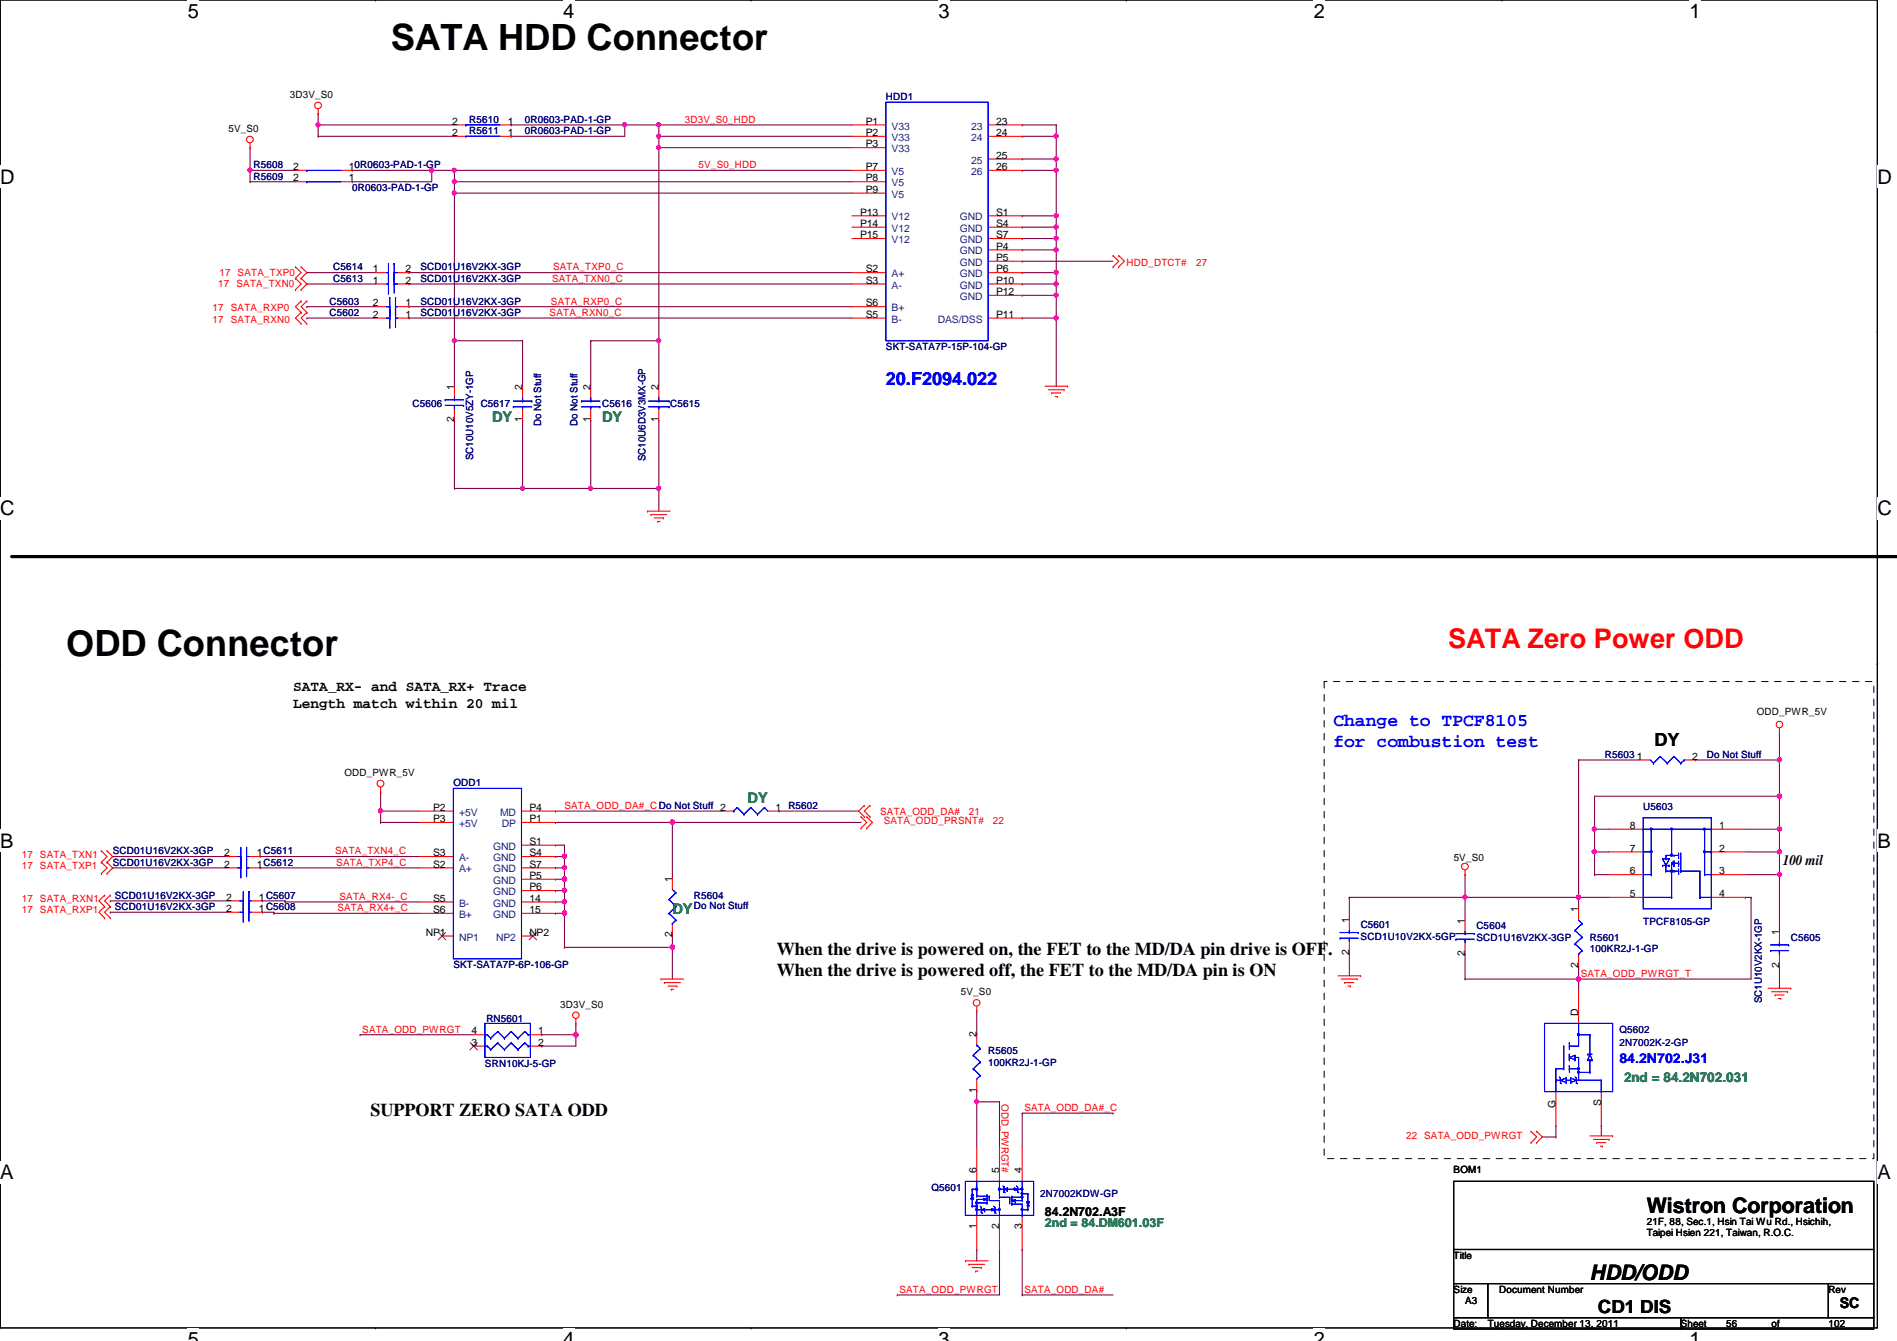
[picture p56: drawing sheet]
<svg xmlns="http://www.w3.org/2000/svg" width="297mm" height="210mm" viewBox="0 0 297 210" stroke-linecap="round" stroke-linejoin="round" font-family="sans-serif">
<defs><g id="words">
<g font-size="5.7">
<text x="61.2" y="7.8">SATA HDD Connector</text>
<text x="10.4" y="102.7">ODD Connector</text>
</g>
<text font-size="4.2" fill="#f00" x="226.7" y="101.4">SATA Zero Power ODD</text>
<g font-size="3.3">
<text x="257.8" y="189.8">Wistron Corporation</text>
<text x="249" y="200.4">HDD/ODD</text>
</g>
<g font-size="3.1">
<text x="29.4" y="2.8">5</text>
<text x="88.2" y="2.8">4</text>
<text x="147" y="2.8">3</text>
<text x="205.7" y="2.8">2</text>
<text x="264.5" y="2.8">1</text>
<text x="0" y="28.7">D</text>
<text x="294" y="28.7">D</text>
<text x="0" y="80.7">C</text>
<text x="294" y="80.7">C</text>
<text x="0" y="132.7">B</text>
<text x="294" y="132.7">B</text>
<text x="0" y="184.6">A</text>
<text x="294" y="184.6">A</text>
<text x="29.4" y="210.7">5</text>
<text x="88.2" y="210.7">4</text>
<text x="147" y="210.7">3</text>
<text x="205.7" y="210.7">2</text>
<text x="264.5" y="210.7">1</text>
</g>
<g font-size="2.8" fill="#00f">
<text x="138.7" y="60.2">20.F2094.022</text>
<text x="208.8" y="113.7">Change to TPCF8105</text>
<text x="208.8" y="116.9">for combustion test</text>
</g>
<g font-size="2.8">
<text x="259.1" y="116.8">DY</text>
<text x="121.7" y="149.4">When the drive is powered on, the FET to the MD/DA pin drive is OFF.</text>
<text x="121.7" y="152.8">When the drive is powered off, the FET to the MD/DA pin is ON</text>
<text x="58" y="174.7">SUPPORT ZERO SATA ODD</text>
<text x="250.2" y="205.5">CD1 DIS</text>
</g>
<g font-size="2.3" fill="#008000">
<text x="77" y="66.1">DY</text>
<text x="94.3" y="66.1">DY</text>
<text x="117" y="125.7">DY</text>
<text x="105.3" y="143.1">DY</text>
</g>
<g font-size="2.3">
<text x="45.9" y="110.7">Length match within 20 mil</text>
<text x="45.9" y="108.2">SATA_RX- and SATA_RX+ Trace</text>
<text x="279.2" y="135.4">100 mil</text>
<text x="288.1" y="204.8">SC</text>
</g>
<text font-size="2.1" fill="#00f" x="253.6" y="166.5">84.2N702.J31</text>
<text font-size="2.1" fill="#008000" x="254.3" y="169.3">2nd = 84.2N702.031</text>
<text font-size="1.9" x="163.6" y="190.3">84.2N702.A3F</text>
<text font-size="1.9" fill="#008000" x="163.6" y="192.1">2nd = 84.DM601.03F</text>
<g font-size="1.6">
<text x="45.4" y="15.3">3D3V_S0</text>
<text x="35.8" y="20.7">5V_S0</text>
<text x="70.8" y="19.5">2</text>
<text x="70.8" y="21.3">2</text>
<text x="79.5" y="19.5">1</text>
<text x="79.5" y="21.3">1</text>
<text x="135.6" y="19.5">P1</text>
<text x="135.6" y="21.3">P2</text>
<text x="135.6" y="23.1">P3</text>
<text x="156" y="19.5">23</text>
<text x="156" y="21.3">24</text>
<text x="45.9" y="28.4">2</text>
<text x="45.9" y="26.6">2</text>
<text x="54.6" y="28.4">1</text>
<text x="54.6" y="26.6">10R0603-PAD-1-GP</text>
<text x="135.6" y="26.6">P7</text>
<text x="135.6" y="28.4">P8</text>
<text x="156" y="24.8">25</text>
<text x="156" y="26.6">26</text>
<text x="134.7" y="33.7">P13</text>
<text x="134.7" y="35.5">P14</text>
<text x="135.6" y="30.2">P9</text>
<text x="156" y="33.7">S1</text>
<text x="156" y="35.5">S4</text>
<text x="134.7" y="37.3">P15</text>
<text x="156" y="37.3">S7</text>
<text x="156" y="39.1">P4</text>
<text x="156" y="40.9">P5</text>
<text x="58.4" y="44.4">1</text>
<text x="58.4" y="42.6">1</text>
<text x="58.4" y="48">2</text>
<text x="63.5" y="44.4">2</text>
<text x="63.5" y="42.6">2</text>
<text x="63.5" y="48">1</text>
<text x="135.6" y="42.6">S2</text>
<text x="135.6" y="44.4">S3</text>
<text x="135.6" y="48">S6</text>
<text x="156" y="42.6">P6</text>
<text x="156" y="44.4">P10</text>
<text x="156" y="46.2">P12</text>
<text x="58.4" y="49.7">2</text>
<text x="63.5" y="49.7">1</text>
<text x="135.6" y="49.7">S5</text>
<text x="156" y="49.7">P11</text>
<text x="71.1" y="61" transform="rotate(-90 71.1 61)">1</text>
<text x="81.8" y="61" transform="rotate(-90 81.8 61)">2</text>
<text x="92.5" y="61" transform="rotate(-90 92.5 61)">2</text>
<text x="103.1" y="61" transform="rotate(-90 103.1 61)">2</text>
<text x="71.1" y="66.1" transform="rotate(-90 71.1 66.1)">2</text>
<text x="81.8" y="66.1" transform="rotate(-90 81.8 66.1)">1</text>
<text x="92.5" y="66.1" transform="rotate(-90 92.5 66.1)">1</text>
<text x="103.1" y="66.1" transform="rotate(-90 103.1 66.1)">1</text>
<text x="275.1" y="111.8">ODD_PWR_5V</text>
<text x="256.3" y="118.9">1</text>
<text x="265" y="118.9">2</text>
<text x="53.9" y="121.5">ODD_PWR_5V</text>
<text x="67.8" y="126.9">P2</text>
<text x="67.8" y="128.7">P3</text>
<text x="82.9" y="128.7">P1</text>
<text x="82.9" y="126.9">P4</text>
<text x="121.5" y="126.9">1 R5602</text>
<text x="255.2" y="129.8">8</text>
<text x="269.2" y="129.8">1</text>
<text x="35.1" y="134">2</text>
<text x="35.1" y="135.8">2</text>
<text x="40.2" y="134">1C5611</text>
<text x="40.2" y="135.8">1C5612</text>
<text x="67.8" y="135.8">S2</text>
<text x="67.8" y="134">S3</text>
<text x="82.9" y="132.2">S1</text>
<text x="82.9" y="134">S4</text>
<text x="82.9" y="135.8">S7</text>
<text x="82.9" y="137.6">P5</text>
<text x="227.6" y="134.8">5V_S0</text>
<text x="255.2" y="136.9">6</text>
<text x="255.2" y="133.3">7</text>
<text x="269.2" y="136.9">3</text>
<text x="269.2" y="133.3">2</text>
<text x="35.4" y="141">2</text>
<text x="35.4" y="142.7">2</text>
<text x="40.6" y="141">1C5607</text>
<text x="40.6" y="142.7">1C5608</text>
<text x="67.8" y="141.1">S5</text>
<text x="67.8" y="142.9">S6</text>
<text x="82.9" y="139.4">P6</text>
<text x="82.9" y="141.1">14</text>
<text x="82.9" y="142.9">15</text>
<text x="105.2" y="138" transform="rotate(-90 105.2 138)">1</text>
<text x="247.1" y="142.8" transform="rotate(-90 247.1 142.8)">1</text>
<text x="255.2" y="140.4">5</text>
<text x="269.2" y="140.4">4</text>
<text x="66.7" y="146.5">NP1</text>
<text x="82.9" y="146.5">NP2</text>
<text x="105.2" y="146.7" transform="rotate(-90 105.2 146.7)">2</text>
<text x="211.2" y="149.5" transform="rotate(-90 211.2 149.5)">2</text>
<text x="211.2" y="144.4" transform="rotate(-90 211.2 144.4)">1</text>
<text x="229.4" y="149.7" transform="rotate(-90 229.4 149.7)">2</text>
<text x="229.4" y="144.6" transform="rotate(-90 229.4 144.6)">1</text>
<text x="278.6" y="146.3" transform="rotate(-90 278.6 146.3)">1</text>
<text x="150.4" y="155.8">5V_S0</text>
<text x="247.1" y="151.5" transform="rotate(-90 247.1 151.5)">2</text>
<text x="278.6" y="151.5" transform="rotate(-90 278.6 151.5)">2</text>
<text x="73.8" y="161.9">4</text>
<text x="84.3" y="161.9">1</text>
<text x="87.7" y="157.7">3D3V_S0</text>
<text x="247.1" y="159" transform="rotate(-90 247.1 159)">D</text>
<text x="73.8" y="163.7">3</text>
<text x="84.3" y="163.7">2</text>
<text x="152.9" y="162.3" transform="rotate(-90 152.9 162.3)">2</text>
<text x="152.9" y="171" transform="rotate(-90 152.9 171)">1</text>
<text x="243.6" y="173.4" transform="rotate(-90 243.6 173.4)">G</text>
<text x="250.7" y="173.2" transform="rotate(-90 250.7 173.2)">S</text>
<text x="152.9" y="183.7" transform="rotate(-90 152.9 183.7)">6</text>
<text x="156.5" y="183.7" transform="rotate(-90 156.5 183.7)">5</text>
<text x="160" y="183.7" transform="rotate(-90 160 183.7)">4</text>
<text x="227.6" y="183.7">BOM1</text>
<text x="257.8" y="191.7">21F, 88, Sec.1, Hsin Tai Wu Rd., Hsichih,</text>
<text x="152.9" y="192.4" transform="rotate(-90 152.9 192.4)">1</text>
<text x="156.5" y="192.4" transform="rotate(-90 156.5 192.4)">2</text>
<text x="160" y="192.4" transform="rotate(-90 160 192.4)">3</text>
<text x="227.6" y="197">Title</text>
<text x="257.8" y="193.5">Taipei Hsien 221, Taiwan, R.O.C.</text>
<text x="227.6" y="202.4">Size</text>
<text x="234.7" y="202.4">Document Number</text>
<text x="286.3" y="202.4">Rev</text>
<text x="227.6" y="207.7">Date:</text>
<text x="229.4" y="204.1">A3</text>
<text x="233" y="207.7">Tuesday, December 13, 2011</text>
<text x="263.2" y="207.7">Sheet</text>
<text x="270.3" y="207.7">56</text>
<text x="277.4" y="207.7">of</text>
<text x="286.3" y="207.7">102</text>
</g>
<g font-size="1.6" fill="#000080">
<text x="138.7" y="15.7">HDD1</text>
<text x="73.5" y="19.2">R5610</text>
<text x="73.5" y="21">R5611</text>
<text x="82.2" y="19.2">0R0603-PAD-1-GP</text>
<text x="82.2" y="21">0R0603-PAD-1-GP</text>
<text x="39.7" y="28.1">R5609</text>
<text x="39.7" y="26.3">R5608</text>
<text x="55.2" y="29.9">0R0603-PAD-1-GP</text>
<text x="51.6" y="47.7">C5603</text>
<text x="52.2" y="44.1">C5613</text>
<text x="52.2" y="42.3">C5614</text>
<text x="65.8" y="44.1">SCD01U16V2KX-3GP</text>
<text x="65.8" y="42.3">SCD01U16V2KX-3GP</text>
<text x="65.8" y="47.7">SCD01U16V2KX-3GP</text>
<text x="51.6" y="49.4">C5602</text>
<text x="65.8" y="49.4">SCD01U16V2KX-3GP</text>
<text x="138.7" y="54.8">SKT-SATA7P-15P-104-GP</text>
<text x="64.6" y="63.7">C5606</text>
<text x="75.3" y="63.7">C5617</text>
<text x="94.3" y="63.7">C5616</text>
<text x="104.9" y="63.7">C5615</text>
<text x="84.7" y="66.7" transform="rotate(-90 84.7 66.7)">Do Not Stuff</text>
<text x="90.4" y="66.7" transform="rotate(-90 90.4 66.7)">Do Not Stuff</text>
<text x="74.1" y="72" transform="rotate(-90 74.1 72)">SC10U10V5ZY-1GP</text>
<text x="101.1" y="72.2" transform="rotate(-90 101.1 72.2)">SC10U6D3V3MX-GP</text>
<text x="251.3" y="118.6">R5603</text>
<text x="267.3" y="118.6">Do Not Stuff</text>
<text x="71" y="123.1">ODD1</text>
<text x="257.3" y="126.8">U5603</text>
<text x="17.6" y="133.7">SCD01U16V2KX-3GP</text>
<text x="17.6" y="135.5">SCD01U16V2KX-3GP</text>
<text x="18" y="140.7">SCD01U16V2KX-3GP</text>
<text x="18" y="142.5">SCD01U16V2KX-3GP</text>
<text x="108.7" y="142.2">Do Not Stuff</text>
<text x="108.7" y="140.7">R5604</text>
<text x="213.1" y="147.1">SCD1U10V2KX-5GP</text>
<text x="213.1" y="145.3">C5601</text>
<text x="231.2" y="147.2">SCD1U16V2KX-3GP</text>
<text x="231.2" y="145.5">C5604</text>
<text x="249" y="149">100KR2J-1-GP</text>
<text x="249" y="147.2">R5601</text>
<text x="257.3" y="144.7">TPCF8105-GP</text>
<text x="280.4" y="147.2">C5605</text>
<text x="71" y="151.5">SKT-SATA7P-6P-106-GP</text>
<text x="76.2" y="160">RN5601</text>
<text x="253.6" y="161.6">Q5602</text>
<text x="275.9" y="157" transform="rotate(-90 275.9 157)">SC1U10V2KX-1GP</text>
<text x="75.9" y="167">SRN10KJ-5-GP</text>
<text x="154.7" y="166.8">100KR2J-1-GP</text>
<text x="154.7" y="165">R5605</text>
<text x="253.6" y="163.8">2N7002K-2-GP</text>
<text x="145.8" y="186.4">Q5601</text>
<text x="162.9" y="187.4">2N7002KDW-GP</text>
</g>
<g font-size="1.6" fill="#f00">
<text x="107.2" y="19.2">3D3V_S0_HDD</text>
<text x="109.4" y="26.3">5V_S0_HDD</text>
<text x="176.4" y="41.6">HDD_DTCT#</text>
<text x="187.3" y="41.6">27</text>
<text x="34.2" y="45">17</text>
<text x="34.4" y="43.2">17 SATA_TXP0</text>
<text x="37" y="45">SATA_TXN0</text>
<text x="86.3" y="47.7">SATA_RXP0_C</text>
<text x="86.4" y="44.1">SATA_TXN0_C</text>
<text x="86.6" y="42.3">SATA_TXP0_C</text>
<text x="33.3" y="48.7">17</text>
<text x="33.3" y="50.5">17</text>
<text x="36.1" y="48.7">SATA_RXP0</text>
<text x="36.1" y="50.5">SATA_RXN0</text>
<text x="86.1" y="49.4">SATA_RXN0_C</text>
<text x="88.4" y="126.6">SATA_ODD_DA#_CDo Not Stuff 2</text>
<text x="137.8" y="127.5">SATA_ODD_DA#</text>
<text x="138.4" y="128.9">SATA_ODD_PRSNT#</text>
<text x="151.7" y="127.5">21</text>
<text x="155.4" y="128.9">22</text>
<text x="3.4" y="136">17 SATA_TXP1</text>
<text x="3.4" y="134.2">17 SATA_TXN1</text>
<text x="52.5" y="133.7">SATA_TXN4_C</text>
<text x="52.7" y="135.5">SATA_TXP4_C</text>
<text x="3.4" y="141.2">17 SATA_RXN1</text>
<text x="3.4" y="143">17 SATA_RXP1</text>
<text x="52.8" y="142.6">SATA_RX4+_C</text>
<text x="53.2" y="140.8">SATA_RX4-_C</text>
<text x="247.5" y="152.9">SATA_ODD_PWRGT_T</text>
<text x="56.7" y="161.6">SATA_ODD_PWRGT</text>
<text x="156.8" y="172.8" transform="rotate(90 156.8 172.8)">ODD_PWRGT#</text>
<text x="160.4" y="173.9">SATA_ODD_DA#_C</text>
<text x="220.2" y="178.4">22</text>
<text x="223" y="178.4">SATA_ODD_PWRGT</text>
<text x="140.8" y="202.4">SATA_ODD_PWRGT</text>
<text x="160.4" y="202.4">SATA_ODD_DA#</text>
</g>
<g font-size="1.6" fill="#004080">
<text x="139.6" y="20.3">V33</text>
<text x="139.6" y="22.1">V33</text>
<text x="139.6" y="23.8">V33</text>
<text x="152.1" y="20.3">23</text>
<text x="152.1" y="22.1">24</text>
<text x="139.6" y="27.4">V5</text>
<text x="139.6" y="29.2">V5</text>
<text x="152.1" y="25.6">25</text>
<text x="152.1" y="27.4">26</text>
<text x="139.6" y="30.9">V5</text>
<text x="139.6" y="34.5">V12</text>
<text x="150.3" y="34.5">GND</text>
<text x="139.6" y="36.3">V12</text>
<text x="139.6" y="38.1">V12</text>
<text x="150.3" y="36.3">GND</text>
<text x="150.3" y="38.1">GND</text>
<text x="150.3" y="39.8">GND</text>
<text x="150.3" y="41.6">GND</text>
<text x="139.6" y="43.4">A+</text>
<text x="139.6" y="45.2">A-</text>
<text x="150.3" y="43.4">GND</text>
<text x="150.3" y="45.2">GND</text>
<text x="150.3" y="46.9">GND</text>
<text x="139.6" y="48.7">B+</text>
<text x="139.6" y="50.5">B-</text>
<text x="146.9" y="50.5">DAS/DSS</text>
<text x="71.9" y="127.7">+5V</text>
<text x="71.9" y="129.5">+5V</text>
<text x="78.3" y="127.7">MD</text>
<text x="78.6" y="129.5">DP</text>
<text x="71.9" y="136.6">A+</text>
<text x="71.9" y="134.8">A-</text>
<text x="77.2" y="133">GND</text>
<text x="77.2" y="134.8">GND</text>
<text x="77.2" y="136.6">GND</text>
<text x="71.9" y="141.9">B-</text>
<text x="71.9" y="143.7">B+</text>
<text x="77.2" y="138.3">GND</text>
<text x="77.2" y="140.1">GND</text>
<text x="77.2" y="141.9">GND</text>
<text x="77.2" y="143.7">GND</text>
<text x="71.9" y="147.2">NP1</text>
<text x="77.7" y="147.2">NP2</text>
</g>
</g></defs>
<path d="M0 0h294v207.9h-294z" fill="none" stroke="#000" stroke-width=".17"/>
<g fill="#fff">
<path d="M29.4 0h1.8v3.5h-1.8z"/>
<path d="M29.4 207.9h1.8v2h-1.8z"/>
</g>
<path d="M58.8 0h.1M58.8 207.9h.1" fill="none" stroke="#000" stroke-width=".17"/>
<g fill="#fff">
<path d="M88.2 0h1.7v3.5h-1.7z"/>
<path d="M88.2 207.9h1.7v2h-1.7z"/>
</g>
<path d="M117.6 0h.1M117.6 207.9h.1" fill="none" stroke="#000" stroke-width=".17"/>
<g fill="#fff">
<path d="M147 0h1.7v3.5h-1.7z"/>
<path d="M147 207.9h1.7v2h-1.7z"/>
</g>
<path d="M176.4 0h.1M176.4 207.9h.1" fill="none" stroke="#000" stroke-width=".17"/>
<g fill="#fff">
<path d="M205.7 0h1.8v3.5h-1.8z"/>
<path d="M205.7 207.9h1.8v2h-1.8z"/>
</g>
<path d="M235.2 0h.1M235.2 207.9h.1" fill="none" stroke="#000" stroke-width=".17"/>
<g fill="#fff">
<path d="M264.5 0h1.8v3.5h-1.8z"/>
<path d="M264.5 207.9h1.8v2h-1.8z"/>
<path d="M0 26h2.3v3.4h-2.3z"/>
<path d="M294 26h2.2v3.4h-2.2z"/>
<path d="M0 77.9h2.3v3.5h-2.3z"/>
<path d="M294 77.9h2.2v3.5h-2.2z"/>
</g>
<path d="M0 51.9h.1M294 51.9h.1" fill="none" stroke="#000" stroke-width=".17"/>
<g fill="#fff">
<path d="M0 129.9h2.1v3.4h-2.1z"/>
<path d="M294 129.9h2v3.4h-2z"/>
</g>
<path d="M0 103.9h.1M294 103.9h.1" fill="none" stroke="#000" stroke-width=".17"/>
<path d="M0 103.9h.1M294 103.9h.1" fill="none" stroke="#000" stroke-width=".16"/>
<g fill="#fff">
<path d="M0 181.8h2.1v3.5h-2.1z"/>
<path d="M294 181.8h2v3.5h-2z"/>
</g>
<path d="M0 155.9h.1M294 155.9h.1" fill="none" stroke="#000" stroke-width=".17"/>
<path d="M84.8 162h5.4M84.8 162h.1" fill="none" stroke="#800040" stroke-width=".17"/>
<circle cx="90.2" cy="162" r=".34" fill="#f0f"/>
<circle cx="90.2" cy="162" r=".34" fill="none" stroke="#f0f" stroke-width=".17"/>
<g fill="none" stroke="#800040" stroke-width=".17">
<path d="M56.4 162h.1M56.4 162h17.8M84.8 163.7h.1M90.2 160.2h.1M90.2 162h.1M90.2 160.2v3.5h-5.4M152.9 172.5h.1M152.9 172.5v7.1M160.1 174.2h.1M160.1 174.2v5.4M160.1 174.2h14.2M174.3 174.2h.1"/>
<path d="M152.9 195.6h.1M152.9 195.6v1.8M156.5 195.6h.1M156.5 195.6v7.1h-16M160.1 195.6h.1M160.1 195.6v7.1M140.5 202.7h.1M160.1 202.7h14.2M160.1 202.7h.1"/>
</g>
<circle cx="152.9" cy="172.4" r=".32" fill="#f0f"/>
<circle cx="152.9" cy="172.4" r=".32" fill="none" stroke="#f0f" stroke-width=".17"/>
<g fill="none" stroke="#800040" stroke-width=".17">
<path d="M229.4 136.9h.1M229.4 136.9v7.1M211.3 140.5h18.1M211.3 140.5h.1M229.4 153.2h17.8M229.4 149.4h.1M229.4 153.2h.1M229.4 140.5h.1M229.4 149.4v3.8M278.6 151.1h.1M278.6 151.1v3.6M152.9 172.5h3.6"/>
<path d="M152.9 172.5h.1M152.9 170.7h.1M152.9 170.7v1.8M156.5 172.5h.1M156.5 172.5v7.1M243.6 176.2h.1M243.6 176.2v1.8"/>
</g>
<circle cx="229.4" cy="140.4" r=".32" fill="#f0f"/>
<circle cx="229.4" cy="140.4" r=".32" fill="none" stroke="#f0f" stroke-width=".17"/>
<path d="M229.4 140.5h17.8M229.4 140.5h.1" fill="none" stroke="#800040" stroke-width=".17"/>
<circle cx="247.2" cy="140.4" r=".32" fill="#f0f"/>
<circle cx="247.2" cy="140.4" r=".32" fill="none" stroke="#f0f" stroke-width=".17"/>
<path d="M247.2 119h.1M247.2 119h9.4M247.2 153.2h27M247.2 140.5h.1M247.2 153.2h.1M247.2 140.5v1.7" fill="none" stroke="#800040" stroke-width=".17"/>
<circle cx="247.1" cy="153.2" r=".33" fill="#f0f"/>
<circle cx="247.1" cy="153.2" r=".33" fill="none" stroke="#f0f" stroke-width=".17"/>
<path d="M247.2 140.5h4.8M247.2 151.1h.1M247.2 140.5h.1M247.2 151.1v2.1M274.2 140.5h.1M274.2 140.5v12.7M250.7 176.2h.1M250.7 176.2v1.6" fill="none" stroke="#800040" stroke-width=".17"/>
<circle cx="247.2" cy="140.4" r=".32" fill="#f0f"/>
<circle cx="247.2" cy="140.4" r=".32" fill="none" stroke="#f0f" stroke-width=".17"/>
<g fill="none" stroke="#800040" stroke-width=".17">
<path d="M278.6 114.7h.1M278.6 114.7v4.3M17.6 135.8h.1M17.6 134.1h.1M17.6 135.8h17.8M17.6 134.1h17.8M40.8 135.8h.1M40.8 134.1h.1M40.8 135.8h24.9M40.8 134.1h24.9M59.6 127h6.1M59.6 127h.1"/>
<path d="M278.6 136.9h.1M278.6 136.9v8.9M17.3 141h.1M17.3 142.8h.1M17.3 141h18.5M17.3 142.8h18.5M41.1 142.8h1.8M41.1 142.8h.1M41.1 141h.1M41.1 141h3.6M42.9 142.8h.1M42.9 143h.1"/>
<path d="M42.9 142.8v.2M42.9 143h22.8M44.7 141.2h21M44.7 141h.1M44.7 141.2h.1M44.7 141v.2M152.9 158.2v3.6M211.3 140.5h.1M211.3 149.2h.1M211.3 140.5v3.3M211.3 149.2v3.5M247.2 153.2h.1"/>
<path d="M247.2 153.2v1.7M152.9 161.8h.1"/>
</g>
<circle cx="59.6" cy="126.9" r=".33" fill="#f0f"/>
<circle cx="59.6" cy="126.9" r=".33" fill="none" stroke="#f0f" stroke-width=".17"/>
<g fill="none" stroke="#800040" stroke-width=".17">
<path d="M59.6 128.7h6.1M59.6 128.7h.1M59.6 127h.1M59.6 123.9h.1M59.6 123.9v4.8M87 127h26.1M87 127h.1M105.3 128.7h.1M105.3 128.7v8.8M122 127h12.4M122 127h.1M105.3 148.3h.1"/>
<path d="M105.3 148.3v4.9"/>
</g>
<circle cx="105.3" cy="128.7" r=".34" fill="#f0f"/>
<circle cx="105.3" cy="128.7" r=".34" fill="none" stroke="#f0f" stroke-width=".17"/>
<path d="M87 128.7h.1M87 128.7h47.8M105.3 128.7h.1M88.4 143h.1M88.4 143v5.3" fill="none" stroke="#800040" stroke-width=".17"/>
<circle cx="88.4" cy="142.9" r=".34" fill="#f0f"/>
<circle cx="88.4" cy="142.9" r=".34" fill="none" stroke="#f0f" stroke-width=".17"/>
<path d="M88.4 132.3h.1M88.4 132.3v1.8M88.4 141.2h.1M88.4 141.2v1.8" fill="none" stroke="#800040" stroke-width=".17"/>
<circle cx="88.4" cy="141.1" r=".34" fill="#f0f"/>
<circle cx="88.4" cy="141.1" r=".34" fill="none" stroke="#f0f" stroke-width=".17"/>
<path d="M88.4 135.8h.1M88.4 135.8v1.8" fill="none" stroke="#800040" stroke-width=".17"/>
<circle cx="88.4" cy="135.8" r=".34" fill="#f0f"/>
<circle cx="88.4" cy="135.8" r=".34" fill="none" stroke="#f0f" stroke-width=".17"/>
<path d="M88.4 137.6h.1M88.4 137.6v1.8" fill="none" stroke="#800040" stroke-width=".17"/>
<circle cx="88.4" cy="137.6" r=".34" fill="#f0f"/>
<circle cx="88.4" cy="137.6" r=".34" fill="none" stroke="#f0f" stroke-width=".17"/>
<path d="M88.4 139.4h.1M88.4 139.4v1.8" fill="none" stroke="#800040" stroke-width=".17"/>
<circle cx="88.4" cy="139.4" r=".34" fill="#f0f"/>
<circle cx="88.4" cy="139.4" r=".34" fill="none" stroke="#f0f" stroke-width=".17"/>
<path d="M88.4 134.1h.1M88.4 134.1v1.7" fill="none" stroke="#800040" stroke-width=".17"/>
<circle cx="88.4" cy="134" r=".34" fill="#f0f"/>
<circle cx="88.4" cy="134" r=".34" fill="none" stroke="#f0f" stroke-width=".17"/>
<g fill="none" stroke="#800040" stroke-width=".17">
<path d="M87 132.3h.1M87 134.1h.1M87 135.8h.1M87 137.6h.1M87 139.4h.1M87 132.3h1.4M87 134.1h1.4M87 135.8h1.4M87 137.6h1.4M87 139.4h1.4M87 143h.1M87 141.2h.1"/>
<path d="M87 143h1.4M87 141.2h1.4M88.4 148.3h.1M88.4 148.3h16.9"/>
</g>
<circle cx="105.3" cy="148.2" r=".34" fill="#f0f"/>
<circle cx="105.3" cy="148.2" r=".34" fill="none" stroke="#f0f" stroke-width=".17"/>
<path d="M160.1 24.9h5.3M160.1 24.9h.1M165.4 24.9h.1M165.4 24.9v1.8M105.3 146.3h.1M105.3 146.3v2" fill="none" stroke="#800040" stroke-width=".17"/>
<circle cx="165.4" cy="24.9" r=".32" fill="#f0f"/>
<circle cx="165.4" cy="24.9" r=".32" fill="none" stroke="#f0f" stroke-width=".17"/>
<path d="M71.2 30.2h.1M71.2 30.2v23.1" fill="none" stroke="#800040" stroke-width=".17"/>
<circle cx="71.1" cy="53.3" r=".32" fill="#f0f"/>
<circle cx="71.1" cy="53.3" r=".32" fill="none" stroke="#f0f" stroke-width=".17"/>
<circle cx="71.1" cy="30.2" r=".32" fill="#f0f"/>
<circle cx="71.1" cy="30.2" r=".32" fill="none" stroke="#f0f" stroke-width=".17"/>
<path d="M92.5 53.3h10.7M92.5 53.3h.1M92.5 53.3v7.2M103.2 53.3h.1M103.2 53.3v7.2M92.5 65.8h.1M92.5 76.5h.1M92.5 65.8v10.7M103.2 65.8h.1M103.2 65.8v10.7h-10.7" fill="none" stroke="#800040" stroke-width=".17"/>
<circle cx="103.1" cy="76.4" r=".32" fill="#f0f"/>
<circle cx="103.1" cy="76.4" r=".32" fill="none" stroke="#f0f" stroke-width=".17"/>
<path d="M103.2 19.6h30.2M103.2 19.6h.1" fill="none" stroke="#800040" stroke-width=".17"/>
<circle cx="103.1" cy="19.5" r=".32" fill="#f0f"/>
<circle cx="103.1" cy="19.5" r=".32" fill="none" stroke="#f0f" stroke-width=".17"/>
<path d="M49.8 19.6h21.4M49.8 19.6h.1" fill="none" stroke="#800040" stroke-width=".17"/>
<circle cx="49.8" cy="19.5" r=".32" fill="#f0f"/>
<circle cx="49.8" cy="19.5" r=".32" fill="none" stroke="#f0f" stroke-width=".17"/>
<g fill="none" stroke="#800040" stroke-width=".17">
<path d="M49.8 19.6h.1M49.8 19.6v1.7M97.8 19.6h.1M97.8 19.6v1.7h-17.8M103.2 19.6h.1M103.2 19.6v3.5M80 21.3h.1M103.2 21.3h30.2M103.2 23.1h30.2M103.2 21.3h.1M103.2 23.1h.1M160.1 40.9h14.2"/>
<path d="M160.1 40.9h.1"/>
</g>
<circle cx="103.1" cy="21.3" r=".32" fill="#f0f"/>
<circle cx="103.1" cy="21.3" r=".32" fill="none" stroke="#f0f" stroke-width=".17"/>
<path d="M49.8 21.3h21.4M49.8 21.3h.1M160.1 44.4h.1M165.4 42.7h.1M165.4 42.7v1.7h-5.3" fill="none" stroke="#800040" stroke-width=".17"/>
<circle cx="165.4" cy="42.6" r=".32" fill="#f0f"/>
<circle cx="165.4" cy="42.6" r=".32" fill="none" stroke="#f0f" stroke-width=".17"/>
<path d="M160.1 33.8h5.3M160.1 33.8h.1" fill="none" stroke="#800040" stroke-width=".17"/>
<circle cx="165.4" cy="33.8" r=".32" fill="#f0f"/>
<circle cx="165.4" cy="33.8" r=".32" fill="none" stroke="#f0f" stroke-width=".17"/>
<g fill="none" stroke="#800040" stroke-width=".17">
<path d="M39.2 26.7h.1M39.2 23.1h.1M39.2 23.1v3.6M39.2 26.7h7.1M55.2 26.7h12.4M55.2 28.4h.1M55.2 26.7h.1M67.6 26.7h.1M67.6 26.7v1.7h-12.4M71.2 26.7h62.2M71.2 30.2h62.2M71.2 30.2h.1"/>
<path d="M71.2 28.4h.1M71.2 26.7h.1M71.2 28.4v1.8M71.2 53.3h10.6M71.2 53.3h.1"/>
</g>
<circle cx="71.1" cy="26.6" r=".32" fill="#f0f"/>
<circle cx="71.1" cy="26.6" r=".32" fill="none" stroke="#f0f" stroke-width=".17"/>
<path d="M39.2 26.7h.1M39.2 26.7v1.7" fill="none" stroke="#800040" stroke-width=".17"/>
<circle cx="39.1" cy="26.6" r=".32" fill="#f0f"/>
<circle cx="39.1" cy="26.6" r=".32" fill="none" stroke="#f0f" stroke-width=".17"/>
<path d="M39.2 28.4h.1M39.2 28.4h7.1M71.2 28.4h62.2M71.2 28.4h.1M71.2 65.8h.1M71.2 65.8v10.7" fill="none" stroke="#800040" stroke-width=".17"/>
<circle cx="71.1" cy="28.4" r=".32" fill="#f0f"/>
<circle cx="71.1" cy="28.4" r=".32" fill="none" stroke="#f0f" stroke-width=".17"/>
<g fill="none" stroke="#800040" stroke-width=".17">
<path d="M160.1 35.6h.1M165.4 33.8h.1M165.4 39.1h.1M165.4 33.8v1.8h-5.3M165.4 39.1v3.6h-5.3M71.2 53.3h.1M71.2 53.3v7.2M81.8 53.3h.1M81.8 53.3v7.2M160.1 42.7h.1M81.8 65.8h.1M81.8 65.8v10.7"/>
<path d="M103.2 76.5h.1M103.2 76.5v3.5"/>
</g>
<circle cx="165.4" cy="39.1" r=".32" fill="#f0f"/>
<circle cx="165.4" cy="39.1" r=".32" fill="none" stroke="#f0f" stroke-width=".17"/>
<g fill="none" stroke="#800040" stroke-width=".17">
<path d="M160.1 26.7h5.3M160.1 26.7h.1M48 42.7h.1M48 44.4h.1M48 42.7h10.7M48 44.4h10.7M64 42.7h69.4M64 44.4h69.4M64 44.4h.1M64 42.7h.1M165.4 49.8h.1M165.4 49.8v10.7"/>
<path d="M71.2 76.5h10.6M71.2 76.5h.1"/>
</g>
<circle cx="165.4" cy="49.8" r=".32" fill="#f0f"/>
<circle cx="165.4" cy="49.8" r=".32" fill="none" stroke="#f0f" stroke-width=".17"/>
<path d="M160.1 19.6h5.3M160.1 19.6h.1M165.4 19.6h.1M165.4 19.6v1.7M160.1 37.3h.1M165.4 35.6h.1M165.4 35.6v1.7h-5.3" fill="none" stroke="#800040" stroke-width=".17"/>
<circle cx="165.4" cy="35.5" r=".32" fill="#f0f"/>
<circle cx="165.4" cy="35.5" r=".32" fill="none" stroke="#f0f" stroke-width=".17"/>
<path d="M160.1 49.8h.1M165.4 46.2h.1M165.4 46.2v3.6h-5.3" fill="none" stroke="#800040" stroke-width=".17"/>
<circle cx="165.4" cy="46.2" r=".32" fill="#f0f"/>
<circle cx="165.4" cy="46.2" r=".32" fill="none" stroke="#f0f" stroke-width=".17"/>
<path d="M49.8 17.8h.1M49.8 17.8v1.8M80 19.6h23.2M80 19.6h.1M97.8 19.6h.1M160.1 21.3h5.3M160.1 21.3h.1M48 48h.1M48 48h10.7M64 48h69.4M64 48h.1" fill="none" stroke="#800040" stroke-width=".17"/>
<circle cx="97.8" cy="19.5" r=".32" fill="#f0f"/>
<circle cx="97.8" cy="19.5" r=".32" fill="none" stroke="#f0f" stroke-width=".17"/>
<path d="M103.2 23.1h.1M103.2 23.1v30.2" fill="none" stroke="#800040" stroke-width=".17"/>
<circle cx="103.1" cy="53.3" r=".32" fill="#f0f"/>
<circle cx="103.1" cy="53.3" r=".32" fill="none" stroke="#f0f" stroke-width=".17"/>
<circle cx="103.1" cy="23.1" r=".32" fill="#f0f"/>
<circle cx="103.1" cy="23.1" r=".32" fill="none" stroke="#f0f" stroke-width=".17"/>
<path d="M160.1 39.1h.1M165.4 37.3h.1M165.4 37.3v1.8h-5.3M48 49.8h.1M48 49.8h10.7M64 49.8h69.4M64 49.8h.1" fill="none" stroke="#800040" stroke-width=".17"/>
<circle cx="165.4" cy="37.3" r=".32" fill="#f0f"/>
<circle cx="165.4" cy="37.3" r=".32" fill="none" stroke="#f0f" stroke-width=".17"/>
<path d="M160.1 46.2h.1M165.4 44.4h.1M165.4 44.4v1.8h-5.3" fill="none" stroke="#800040" stroke-width=".17"/>
<circle cx="165.4" cy="44.4" r=".32" fill="#f0f"/>
<circle cx="165.4" cy="44.4" r=".32" fill="none" stroke="#f0f" stroke-width=".17"/>
<path d="M81.8 76.5h.1M81.8 76.5h10.7" fill="none" stroke="#800040" stroke-width=".17"/>
<circle cx="92.5" cy="76.4" r=".32" fill="#f0f"/>
<circle cx="92.5" cy="76.4" r=".32" fill="none" stroke="#f0f" stroke-width=".17"/>
<circle cx="81.8" cy="76.4" r=".32" fill="#f0f"/>
<circle cx="81.8" cy="76.4" r=".32" fill="none" stroke="#f0f" stroke-width=".17"/>
<path d="M165.4 26.7h.1M165.4 26.7v7.1" fill="none" stroke="#800040" stroke-width=".17"/>
<circle cx="165.4" cy="26.6" r=".32" fill="#f0f"/>
<circle cx="165.4" cy="26.6" r=".32" fill="none" stroke="#f0f" stroke-width=".17"/>
<path d="M71.2 26.7h.1M71.2 26.7v1.7M165.4 21.3h.1M165.4 21.3v3.6" fill="none" stroke="#800040" stroke-width=".17"/>
<circle cx="165.4" cy="21.3" r=".32" fill="#f0f"/>
<circle cx="165.4" cy="21.3" r=".32" fill="none" stroke="#f0f" stroke-width=".17"/>
<path d="M67.6 26.7h.1M67.6 26.7h3.6" fill="none" stroke="#800040" stroke-width=".17"/>
<circle cx="67.6" cy="26.6" r=".32" fill="#f0f"/>
<circle cx="67.6" cy="26.6" r=".32" fill="none" stroke="#f0f" stroke-width=".17"/>
<g fill="none" stroke="#800040" stroke-width=".17">
<path d="M247.2 119h.1M247.2 119v21.5M265.5 119h.1M265.5 119h13.1M278.6 119h.1M278.6 119v5.6M249.7 136.9h2.3M249.7 136.9h.1M249.7 133.3h.1M249.7 133.3v3.6M249.7 124.6h28.9M278.6 124.6h.1"/>
<path d="M273.3 140.5h.9M273.3 140.5h.1"/>
</g>
<circle cx="278.6" cy="118.9" r=".34" fill="#f0f"/>
<circle cx="278.6" cy="118.9" r=".34" fill="none" stroke="#f0f" stroke-width=".17"/>
<path d="M273.3 129.8h5.3M273.3 133.3h5.3M278.6 129.8h.1M278.6 133.3h.1M278.6 129.8v3.5" fill="none" stroke="#800040" stroke-width=".17"/>
<circle cx="278.6" cy="129.8" r=".33" fill="#f0f"/>
<circle cx="278.6" cy="129.8" r=".33" fill="none" stroke="#f0f" stroke-width=".17"/>
<path d="M273.3 136.9h5.3M278.6 136.9h.1" fill="none" stroke="#800040" stroke-width=".17"/>
<circle cx="278.6" cy="136.9" r=".33" fill="#f0f"/>
<circle cx="278.6" cy="136.9" r=".33" fill="none" stroke="#f0f" stroke-width=".17"/>
<path d="M278.6 133.3h.1M278.6 133.3v3.6" fill="none" stroke="#800040" stroke-width=".17"/>
<circle cx="278.6" cy="133.3" r=".33" fill="#f0f"/>
<circle cx="278.6" cy="133.3" r=".33" fill="none" stroke="#f0f" stroke-width=".17"/>
<path d="M249.7 129.8h2.3M249.7 133.3h2.3M249.7 129.8h.1M249.7 124.6h.1M249.7 133.3h.1M249.7 124.6v5.2" fill="none" stroke="#800040" stroke-width=".17"/>
<circle cx="249.6" cy="133.3" r=".33" fill="#f0f"/>
<circle cx="249.6" cy="133.3" r=".33" fill="none" stroke="#f0f" stroke-width=".17"/>
<path d="M249.7 129.8h.1M249.7 129.8v3.5" fill="none" stroke="#800040" stroke-width=".17"/>
<circle cx="249.6" cy="129.8" r=".33" fill="#f0f"/>
<circle cx="249.6" cy="129.8" r=".33" fill="none" stroke="#f0f" stroke-width=".17"/>
<path d="M278.6 124.6h.1M278.6 124.6v5.2" fill="none" stroke="#800040" stroke-width=".17"/>
<circle cx="278.6" cy="124.6" r=".34" fill="#f0f"/>
<circle cx="278.6" cy="124.6" r=".34" fill="none" stroke="#f0f" stroke-width=".17"/>
<path d="M241.5 178h2.1M243.6 178h.1" fill="none" stroke="#800040" stroke-width=".17"/>
<g fill="none" stroke="#f00" stroke-width=".17">
<path d="M49.8 17.8h.1M49.8 17.1v.7M39.2 23.1h.1M39.2 22.4v.7M46.3 28.4h1.7M46.3 26.7h1.7M53.4 28.4h1.8M53.4 26.7h1.8M46.3 41.8l.9 .9-.9 .9M46.3 43.6l.9 .8-.9 .9M46.3 43.6h.1M46.3 41.8h.1"/>
<path d="M46.3 45.3h.1M47.2 41.8h.1M47.2 43.6h.1M47.2 45.3h.1M47.2 47.1h.1M47.2 48.9h.1M47.2 50.7h.1M47.2 41.8l.8 .9-.8 .9M47.2 43.6l.8 .8-.8 .9M47.2 47.1l-.9 .9 .9 .9M47.2 48.9l-.9 .9 .9 .9M48 47.1l-.8 .9 .8 .9"/>
<path d="M48 48.9l-.8 .9 .8 .9M48 47.1h.1M48 48.9h.1M48 50.7h.1M58.7 44.4h1.8M58.7 42.7h1.8M58.7 49.8h1.8M62.3 44.4h1.7M62.3 42.7h1.7M62.3 49.8h1.7M174.3 40h.1M174.3 41.8h.1"/>
<path d="M174.3 40l.9 .9-.9 .9M175.2 40l.9 .9-.9 .9M175.2 40h.1M175.2 41.8h.1M163.6 60.5h3.6M164.2 61h2.4M164.7 61.5h.1M164.7 61.5h1.4M165.2 62.1h.4M165.6 62.1h.1M166.6 61h.1M167.2 60.5h.1"/>
<path d="M101.4 80h.1M101.4 80h3.5M101.9 80.6h2.5M101.9 80.6h.1M102.4 81.1h1.5M103 81.6h.3M103 81.6h.1M103.9 81.1h.1M278.6 114.7h.1M278.6 114v.7M15.9 136.7h.1M15.9 135h.1"/>
<path d="M15.9 133.2h.1M15.9 135l.9 .8-.9 .9M15.9 133.2l.9 .9-.9 .9M16.8 135h.1M16.8 136.7h.1M16.8 133.2h.1M16.8 135l.8 .8-.8 .9M16.8 133.2l.8 .9-.8 .9M59.6 123.9h.1M59.6 123.2v.7M105.3 137.5v1.7M134.8 129.6h.1"/>
<path d="M134.8 127.8h.1M134.8 127.8l.9 .9-.9 .9M135.3 126.1h.1M135.3 127.8h.1M135.3 126.1l-.9 .9 .9 .8M135.7 127.8l.9 .9-.9 .9M135.7 129.6h.1M135.7 127.8h.1M136.2 126.1l-.9 .9 .9 .8M136.2 127.8h.1M136.2 126.1h.1M229.4 136.9h.1"/>
<path d="M229.4 136.2v.7M16.4 140.1l-.9 .9 .9 .9M16.4 141.9l-.9 .9 .9 .9M16.4 141.9h.1M16.4 140.1h.1M16.4 143.7h.1M17.3 140.1l-.9 .9 .9 .9M17.3 141.9l-.9 .9 .9 .9M17.3 141.9h.1M17.3 140.1h.1M17.3 143.7h.1M90.2 159.5v.7"/>
<path d="M103.5 153.2h.1M103.5 153.2h3.6M104.1 153.8h.1M104.1 153.8h2.4M104.6 154.3h1.4M105.1 154.9h.1M105.1 154.9h.4M105.3 144.6v1.7M106 154.3h.1M152.9 158.2h.1M152.9 157.5v.7M209.5 152.7h3.6"/>
<path d="M210 153.2h2.5M210.6 153.8h.1M210.6 153.8h1.4M211.1 154.3h.4M211.5 154.3h.1M212.5 153.2h.1M213.1 152.7h.1M247.2 154.9v5.3M276.9 154.7h3.5M277.4 155.2h2.5M278 155.7h1.4M278 155.7h.1"/>
<path d="M278.5 156.3h.3M278.8 156.3h.1M279.9 155.2h.1M280.4 154.7h.1M90.2 160.2h.1M239.7 177.1h.1M239.7 178.9h.1M239.7 177.1l.9 .9-.9 .9M240.6 178.9h.1M240.6 177.1h.1M240.6 177.1l.9 .9-.9 .9M243.6 170.9v5.3"/>
<path d="M249 177.8h3.5M249.5 178.4h2.5M250 178.9h1.5M250 178.9h.1M250.6 179.4h.3M250.7 170.9v5.3M250.9 179.4h.1M252 178.4h.1M252.5 177.8h.1M151.2 197.4h.1M151.2 197.4h3.5M151.7 197.9h.1"/>
<path d="M151.7 197.9h2.5M152.2 198.4h1.5M152.8 199h.1M152.8 199h.3M153.7 198.4h.1"/>
<circle cx="49.8" cy="16.5" r=".52"/>
<circle cx="39.1" cy="21.8" r=".52"/>
<circle cx="278.6" cy="113.4" r=".51"/>
<circle cx="59.6" cy="122.7" r=".54"/>
<circle cx="229.4" cy="135.6" r=".52"/>
<circle cx="90.2" cy="158.9" r=".51"/>
<circle cx="152.9" cy="157" r=".52"/>
</g>
<path d="M227.6 184.9h65.8v10.7h-65.8zM227.6 195.6h65.8v5.3h-65.8zM227.6 200.9h5.4v5.3h-5.4zM227.6 206.2h35.6v1.8h-35.6zM233 200.9h53.3v5.3h-53.3zM263.2 206.2h30.2v1.8h-30.2zM286.3 200.9h7.1v5.3h-7.1z" fill="none" stroke="#000" stroke-width=".17"/>
<path d="M1.8 87.1h295.3" fill="none" stroke="#000" stroke-width=".51"/>
<path d="M207.3 106.7h86.1v74.7h-86.1z" fill="none" stroke="#000" stroke-width=".16" stroke-dasharray="1 1 1 1 1 1 1 1"/>
<g fill="none" stroke="#00f" stroke-width=".17">
<path d="M48 28.4h5.4M48 26.7h5.4M48 28.4h.1M48 26.7h.1M60.5 44.4h.3M60.5 42.7h.3M60.5 49.8h.5M60.8 44.4h.1M60.8 45.9h.1M60.8 42.7h.1M60.8 44.1h.1M60.8 41.2v4.7"/>
<path d="M61 49.8h.1M61 51.2h.1M61 48.3v2.9M61.7 44.4h.6M61.7 42.7h.6M61.7 44.4h.1M61.7 43h.1M61.7 42.7h.1M61.7 41.2h.1M61.7 41.2v4.7M61.9 49.8h.1M61.9 48.3h.1"/>
<path d="M61.9 48.3v2.9M61.9 49.8h.4M105.3 139.2l.5 .5M105.8 139.7h.1M105.8 139.7l-1 1.1M104.8 140.8h.1M104.8 143h.1M104.8 140.8l1 1.1M104.8 143l1 1M105.3 144.6h.1M105.8 141.9h.1M105.8 144h.1"/>
<path d="M105.8 141.9l-1 1.1M105.8 144l-.5 .6M243.6 169.1h.7M243.6 167.3h.1M243.6 169.1h.1M243.6 167.3v3.6M243.6 167.3h1.3M244.2 168.6l.1 .1M244.3 169.5l.2 .1M244.3 168.7h.1M244.3 169.5h.1M244.3 169.1h.1"/>
<path d="M244.3 168.7v.8M244.3 169.1l.9 .4M244.9 167.3h.1M244.9 163.7h.1M244.9 163.7v3.6M245.2 169.5h.1M245.2 168.7h.1M245.2 169.1h.8M245.2 168.7v.8M245.2 168.7l-.9 .4M246 169.5h.1M246 168.7h.1"/>
<path d="M246 169.1h.1M246 168.7v.8M246 168.7l.8 .4M246.6 168.6l.2 .1M246.8 169.5l.2 .1M246.8 169.1h.1M246.8 169.5h.1M246.8 168.7h.1M246.8 169.1h3.9M246.8 169.1l-.8 .4M246.8 168.7v.8M247.2 165.5h.1"/>
<path d="M247.2 165.5v3.6M250.7 169.1h.1M250.7 170.9h.1M250.7 169.1v1.8"/>
</g>
<path d="M247 167.2h.3v.2h-.3z" fill-rule="evenodd" fill="#00f"/>
<path d="M245.7 167.3h1.5M245.7 167.3h.1M245.7 166.8h.1M245.7 166.8v1.1M247 167.2h.3v.2h-.3z" fill="none" stroke="#00f" stroke-width=".17"/>
<path d="M247 167.7h.3v.2h-.3z" fill-rule="evenodd" fill="#00f"/>
<g fill="none" stroke="#00f" stroke-width=".17">
<path d="M245.7 165h.1M245.7 165.2h.1M245.7 165.5h.1M245.7 163.7h.1M245.7 163.2h.1M245.7 163.2v1.1M245.7 165v1.1M245.7 165.5l.9 .4M246.6 165.5h.6M246.6 165.5h.1M246.6 165.9h.1M246.6 165.2l-.9 .3"/>
<path d="M247 167.7h.3v.2h-.3zM247.2 160.2h.1M247.2 162h.1M247.2 160.2v3.5h-1.5M247.2 162h1.8M247.4 167.9h1.6M248.6 165h.7M248.6 165.9h.1M248.6 165h.1M248.6 165.9h.7M249 165l.3 .9M249 167.9h.1"/>
<path d="M249 165.9h.1M249 165h.1M249 162h.1M249 162v3M249 165.9v2M249 165l-.4 .9M249.3 165.9h.1"/>
</g>
<path d="M247 161.8h.3v.2h-.3z" fill-rule="evenodd" fill="#00f"/>
<g fill="none" stroke="#00f" stroke-width=".17">
<path d="M241.8 160.2h10.7v10.7h-10.7zM243.6 169.1h.7M243.6 167.3h.1M243.6 169.1h.1M243.6 167.3v3.6M243.6 167.3h1.3M244.2 168.6l.1 .1M244.3 169.5l.2 .1M244.3 168.7h.1M244.3 169.5h.1M244.3 169.1h.1M244.3 168.7v.8"/>
<path d="M244.3 169.1l.9 .4M244.9 167.3h.1M244.9 163.7h.1M244.9 163.7v3.6M245.2 169.5h.1M245.2 168.7h.1M245.2 169.1h.8M245.2 168.7v.8M245.2 168.7l-.9 .4M246 169.5h.1M246 168.7h.1M246 169.1h.1"/>
<path d="M246 168.7v.8M246 168.7l.8 .4M246.6 165.2h.1M246.6 165.2v.7M246.6 168.6l.2 .1M246.8 169.5l.2 .1M246.8 169.1h.1M246.8 169.5h.1M246.8 168.7h.1M246.8 169.1h3.9M246.8 169.1l-.8 .4M246.8 168.7v.8"/>
<path d="M247 161.8h.3v.2h-.3zM247.2 165.5h.1M247.2 165.5v3.6M250.7 169.1h.1M250.7 170.9h.1M250.7 169.1v1.8"/>
</g>
<path d="M247 167.2h.3v.2h-.3z" fill-rule="evenodd" fill="#00f"/>
<path d="M245.7 167.3h1.5M245.7 167.3h.1M245.7 166.8h.1M245.7 166.8v1.1M247 167.2h.3v.2h-.3z" fill="none" stroke="#00f" stroke-width=".17"/>
<path d="M247 167.7h.3v.2h-.3z" fill-rule="evenodd" fill="#00f"/>
<g fill="none" stroke="#00f" stroke-width=".17">
<path d="M245.7 165h.1M245.7 165.2h.1M245.7 165.5h.1M245.7 163.7h.1M245.7 163.2h.1M245.7 163.2v1.1M245.7 165v1.1M245.7 165.5l.9 .4M246.6 165.5h.6M246.6 165.5h.1M246.6 165.9h.1M246.6 165.2l-.9 .3"/>
<path d="M247 167.7h.3v.2h-.3zM247.2 160.2h.1M247.2 162h.1M247.2 160.2v3.5h-1.5M247.2 162h1.8M247.4 167.9h1.6M248.6 165h.7M248.6 165.9h.1M248.6 165h.1M248.6 165.9h.7M249 165l.3 .9M249 167.9h.1"/>
<path d="M249 165.9h.1M249 165h.1M249 162h.1M249 162v3M249 165.9v2M249 165l-.4 .9M249.3 165.9h.1"/>
</g>
<path d="M247 161.8h.3v.2h-.3z" fill-rule="evenodd" fill="#00f"/>
<g fill="none" stroke="#00f" stroke-width=".17">
<path d="M72.9 19.6h.1M72.9 19.6h5.4M138.7 16h16v37.3h-16zM72.9 21.3h.1M72.9 21.3h5.4M69.7 62.6h.1M69.7 63.5h2.9M69.7 62.6h2.9M71.2 62.6h.1M71.2 63.5h.1M71.2 62.2v.4M71.2 63.5v.5"/>
<path d="M72.6 63.5h.1M80.4 63.7h2.9M80.4 63.7h.1M80.4 62.8h2.9M81.8 63.7h.1M81.8 62.8h.1M81.8 62.2v.6M81.8 63.7v.3M83.3 62.8h.1M91.1 62.8h.1M91.1 63.7h2.8M91.1 62.8h2.8"/>
<path d="M92.5 63.7h.1M92.5 62.8h.1M92.5 62.2v.6M92.5 63.7v.3M93.9 63.7h.1M101.6 63.7h3.2M101.6 62.8h3.2M103.2 63.7h.1M103.2 62.8h.1M103.2 62.2v.6M103.2 63.7v.3M104.8 62.8h.1"/>
<path d="M104.8 63.7h.1M258.4 119l.5 .5M258.9 119.5h.1M260 118.4l-1.1 1.1M260 118.4h.1M260 118.4l1.1 1.1M261.1 119.5h.1M262.1 118.4l-1 1.1M262.1 118.4h.1M262.1 118.4l1.1 1.1M263.2 119.5h.1M263.7 119h.1"/>
<path d="M263.7 119l-.5 .5M37.2 134.1h.5M37.2 135.8h.5M37.7 134.1h.1M37.7 135.5h.1M37.7 135.8h.1M37.7 137.2h.1M37.7 132.6v4.6M38.6 134.1h.1M38.6 132.6h.1M38.6 135.8h.1M38.6 134.4h.1"/>
<path d="M38.6 132.6v4.6M38.6 134.1h.4M38.6 135.8h.4M228 147h.1M228 146.1h2.8M228 147h2.8M229.4 146.1h.1M229.4 147h.1M229.4 145.8v.3M229.4 147v.6M230.8 146.1h.1M246.6 145.6h.1"/>
<path d="M246.6 147.7h.1M246.6 145.6l1.1 1.1M246.6 147.7l1.1 1.1M247.2 149.4h.1M247.2 144l.5 .6M247.7 144.6h.1M247.7 146.7h.1M247.7 148.8h.1M247.7 144.6l-1.1 1M247.7 146.7l-1.1 1M247.7 148.8l-.5 .6M277.2 148.8h.1"/>
<path d="M277.2 147.9h2.9M277.2 148.8h2.9M278.6 147.9h.1M278.6 148.8h.1M278.6 147.6v.3M278.6 148.8v.6M280.1 147.9h.1M75.9 160.2h7.2v5.3h-7.2zM75.9 162h.1M75.9 163.7h.4M75.9 162h.4M76.3 162h.1"/>
<path d="M76.3 163.7h.1M76.3 163.7l.5 .6M76.3 162l.5 .5M76.8 162.5h.1M76.8 164.3h.1M77.9 161.5h.1M77.9 163.2h.1M77.9 161.5l-1.1 1M77.9 163.2l1.1 1.1M77.9 161.5l1.1 1M77.9 163.2l-1.1 1.1M79 162.5h.1"/>
<path d="M79 164.3h.1M80 163.2l-1 1.1M80 161.5h.1M80 163.2h.1M80 161.5l-1 1M80 163.2l1.1 1.1M80 161.5l1.1 1M81.1 162.5h.1M81.1 164.3h.1M82.2 161.5l.5 .5M82.2 163.2l-1.1 1.1M82.2 161.5h.1"/>
<path d="M82.2 163.2h.1M82.2 161.5l-1.1 1M82.2 163.2l.5 .5M82.7 162h.1M82.7 163.7h.1M82.7 163.7h.4M82.7 162h.4M83.1 163.7h.1M241.8 160.2h10.7v10.7h-10.7zM246.6 165.2h.1M246.6 165.2v.7M247 161.8h.3v.2h-.3z"/>
<path d="M152.1 187.6l.1-.6 .2 .6M152.1 187.6h.1M152.1 187h.3M152.1 187.6h.3M152.2 186.1h.1M152.2 188.8h.1M152.2 186.1v2.7M152.2 186.1h.7M152.4 187h.1M152.4 187.6h.1M152.9 187.2h.1M152.9 187.7h.1"/>
<path d="M152.9 184.9v2.3M152.9 187.7v2.5M152.9 187.2h1.7M152.9 188.3h1.7M152.9 189.4h2.7M152.9 187.7h1.7M153.5 188.8l.2 .2M153.7 189.7l.1 .2M153.7 189.7h.1M153.7 189h.1M153.7 189.4h.1M153.7 189v.7"/>
<path d="M153.7 189.4l.5 .1M154 187.6h.1M154 187.6v.3l.6-.2M154 187.6l.6 .1M154.2 189.2l-.5 .2M154.2 189.5h.1M154.2 189.2h.1M154.2 189.2v.3M154.6 187.2h.1M154.6 188.3h.1M154.6 187.7h.1M154.6 188.1h.1"/>
<path d="M154.6 187.6h.1M154.6 187h.1M154.6 187v.4M154.6 187.6v.3M154.6 188.1v.4M154.9 187.2h.1M154.9 187.2v.7h1.6M155.3 189.2h.1M155.3 189.2v.3l.5-.1M155.3 189.2l.5 .2M155.6 189.4h.1M155.6 188.8l.2 .2"/>
<path d="M155.8 189.7l.2 .2M155.8 189.7h.1M155.8 189.4h.1M155.8 189h.1M155.8 189.4h.7M155.8 189v.7M156.5 187.9h.1M156.5 187.4h.1M156.5 189.4h.1M156.5 186.1h2.7M156.5 184.9v2.5M156.5 187.9v2.3"/>
<path d="M156.5 187.4h1.6M157.1 185.6l.1 .2M157.2 186.5h.1M157.2 186.1h.1M157.2 185.8h.1M157.2 185.8v.7M157.2 186.1l.5 .3M157.2 186.5l.2 .2M157.7 186l-.5 .1M157.7 186.4h.1M157.7 186h.1M157.7 186v.4"/>
<path d="M158.1 187.4h.1M158.1 188.3h.1M158.1 187.4v.9M158.5 187.4h1.6M158.5 188.5h1.6v1.7M158.5 187.4h.1M158.5 188.5h.1M158.5 188.3h.1M158.5 187.7h.1M158.5 187.2h.1M158.5 187.9h1.6M158.5 187.9l.5 .2"/>
<path d="M158.5 187.2v.4M158.5 187.7v.4M158.5 188.3v.3M158.8 186h.1M158.8 186v.4l.5-.3M158.8 186l.5 .1M159 188.1h.1M159 187.7h.1M159 187.7v.4M159 187.7l-.5 .2M159.2 186.1h.1M159.2 185.6l.1 .2"/>
<path d="M159.3 186.1h.1M159.3 186.5h.1M159.3 185.8h.1M159.3 186.1h.8M159.3 185.8v.7M159.3 186.5l.2 .2M160.1 186.9h.8M160.1 184.9h.1M160.1 187.9h.1M160.1 190.2h.1M160.1 186.9h.1M160.1 186.1h.1"/>
<path d="M160.1 184.9v3M160.1 189.4h.8M160.8 188.1h.1M160.8 188.1h.3M160.8 188.6h.3M160.8 188.1l.1 .5 .2-.5M160.9 189.4h.1M160.9 186.9h.1M160.9 186.9v2.5M161.1 188.1h.1M161.1 188.6h.1"/>
</g>
<g fill="none" stroke="#f00" stroke-width=".17">
<path d="M71.2 19.6h1.7M78.3 19.6h1.7M133.4 19.6h5.3M154.7 19.6h5.4M71.2 21.3h1.7M78.3 21.3h1.7M133.4 21.3h5.3M133.4 33.8h5.3M133.4 35.6h5.3M133.4 37.3h5.3M133.4 23.1h5.3M133.4 26.7h5.3"/>
<path d="M133.4 28.4h5.3M133.4 30.2h5.3M154.7 21.3h5.4M154.7 33.8h5.4M154.7 35.6h5.4M154.7 37.3h5.4M154.7 39.1h5.4M154.7 26.7h5.4M154.7 24.9h5.4M133.4 42.7h5.3M133.4 44.4h5.3M133.4 49.8h5.3"/>
<path d="M133.4 48h5.3M154.7 40.9h5.4M154.7 42.7h5.4M154.7 44.4h5.4M154.7 49.8h5.4M154.7 46.2h5.4M71.2 60.5v1.7M71.2 64v1.8M81.8 60.5v1.7M81.8 64v1.8M92.5 60.5v1.7M92.5 64v1.8"/>
<path d="M103.2 60.5v1.7M103.2 64v1.8M256.6 119h1.8M263.7 119h1.8M35.4 134.1h1.8M35.4 135.8h1.8M39 134.1h1.8M39 135.8h1.8M229.4 144v1.8M229.4 147.6v1.8M247.2 142.2v1.8M247.2 149.4v1.7"/>
<path d="M278.6 145.8v1.8M278.6 149.4v1.7M74.2 162h1.7M74.2 163.7h1.7M83.1 162h1.7M83.1 163.7h1.7M152.9 179.6v5.3M156.5 179.6v5.3M160.1 179.6v5.3M152.9 190.2v5.4M156.5 190.2v5.4M160.1 190.2v5.4"/>
</g>
<path d="M73.6 163.2l1.2 1.1M74.7 163.2l-1.1 1.1" fill="none" stroke="#804000" stroke-width=".16"/>
<path d="M152.8 189.2h.2v.2h-.2z" fill-rule="evenodd" fill="#00f"/>
<path d="M152.8 189.2h.2v.2h-.2z" fill="none" stroke="#00f" stroke-width=".17"/>
<path d="M152.8 188.2h.2v.2h-.2z" fill-rule="evenodd" fill="#00f"/>
<path d="M152.8 188.2h.2v.2h-.2z" fill="none" stroke="#00f" stroke-width=".17"/>
<path d="M152.8 186h.2v.3h-.2z" fill-rule="evenodd" fill="#00f"/>
<path d="M152.8 186h.2v.3h-.2z" fill="none" stroke="#00f" stroke-width=".17"/>
<path d="M159.9 189.2h.2v.2h-.2z" fill-rule="evenodd" fill="#00f"/>
<path d="M159.9 189.2h.2v.2h-.2z" fill="none" stroke="#00f" stroke-width=".17"/>
<path d="M159.9 187.3h.2v.2h-.2z" fill-rule="evenodd" fill="#00f"/>
<path d="M159.9 187.3h.2v.2h-.2z" fill="none" stroke="#00f" stroke-width=".17"/>
<path d="M159.9 186.7h.2v.2h-.2z" fill-rule="evenodd" fill="#00f"/>
<path d="M159.9 186.7h.2v.2h-.2z" fill="none" stroke="#00f" stroke-width=".17"/>
<path d="M159.9 186h.2v.3h-.2z" fill-rule="evenodd" fill="#00f"/>
<path d="M159.9 186h.2v.3h-.2z" fill="none" stroke="#00f" stroke-width=".17"/>
<path d="M152.8 188.7h.2v.2h-.2z" fill-rule="evenodd" fill="#00f"/>
<path d="M152.2 188.8h.7M152.8 188.7h.2v.2h-.2zM152.9 188.8h.1" fill="none" stroke="#00f" stroke-width=".17"/>
<path d="M156.4 186h.2v.3h-.2z" fill-rule="evenodd" fill="#00f"/>
<path d="M156.4 186h.2v.3h-.2z" fill="none" stroke="#00f" stroke-width=".17"/>
<path d="M156.4 189.2h.2v.2h-.2z" fill-rule="evenodd" fill="#00f"/>
<g fill="none" stroke="#00f" stroke-width=".17">
<path d="M151.2 184.9h10.6v5.3h-10.6zM152.1 187.6l.1-.6 .2 .6M152.1 187.6h.1M152.1 187h.3M152.1 187.6h.3M152.2 186.1h.1M152.2 188.8h.1M152.2 186.1v2.7M152.2 186.1h.7M152.4 187h.1M152.4 187.6h.1M152.9 187.2h.1"/>
<path d="M152.9 187.7h.1M152.9 184.9v2.3M152.9 187.7v2.5M152.9 187.2h1.7M152.9 188.3h1.7M152.9 189.4h2.7M152.9 187.7h1.7M153.5 188.8l.2 .2M153.7 189.7l.1 .2M153.7 189.7h.1M153.7 189h.1M153.7 189.4h.1"/>
<path d="M153.7 189v.7M153.7 189.4l.5 .1M154 187.6h.1M154 187.6v.3l.6-.2M154 187.6l.6 .1M154.2 189.2l-.5 .2M154.2 189.5h.1M154.2 189.2h.1M154.2 189.2v.3M154.6 187.2h.1M154.6 188.3h.1M154.6 187.7h.1"/>
<path d="M154.6 188.1h.1M154.6 187.6h.1M154.6 187h.1M154.6 187v.4M154.6 187.6v.3M154.6 188.1v.4M154.9 187.2h.1M154.9 187.2v.7h1.6M155.3 189.2h.1M155.3 189.2v.3l.5-.1M155.3 189.2l.5 .2M155.6 189.4h.1"/>
<path d="M155.6 188.8l.2 .2M155.8 189.7l.2 .2M155.8 189.7h.1M155.8 189.4h.1M155.8 189h.1M155.8 189.4h.7M155.8 189v.7M156.4 189.2h.2v.2h-.2zM156.5 187.9h.1M156.5 187.4h.1M156.5 189.4h.1M156.5 186.1h2.7"/>
<path d="M156.5 184.9v2.5M156.5 187.9v2.3M156.5 187.4h1.6M157.1 185.6l.1 .2M157.2 186.5h.1M157.2 186.1h.1M157.2 185.8h.1M157.2 185.8v.7M157.2 186.1l.5 .3M157.2 186.5l.2 .2M157.7 186l-.5 .1M157.7 186.4h.1"/>
<path d="M157.7 186h.1M157.7 186v.4M158.1 187.4h.1M158.1 188.3h.1M158.1 187.4v.9M158.5 187.4h1.6M158.5 188.5h1.6v1.7M158.5 187.4h.1M158.5 188.5h.1M158.5 188.3h.1M158.5 187.7h.1M158.5 187.2h.1"/>
<path d="M158.5 187.9h1.6M158.5 187.9l.5 .2M158.5 187.2v.4M158.5 187.7v.4M158.5 188.3v.3M158.8 186h.1M158.8 186v.4l.5-.3M158.8 186l.5 .1M159 188.1h.1M159 187.7h.1M159 187.7v.4M159 187.7l-.5 .2"/>
<path d="M159.2 186.1h.1M159.2 185.6l.1 .2M159.3 186.1h.1M159.3 186.5h.1M159.3 185.8h.1M159.3 186.1h.8M159.3 185.8v.7M159.3 186.5l.2 .2M160.1 186.9h.8M160.1 184.9h.1M160.1 187.9h.1M160.1 190.2h.1"/>
<path d="M160.1 186.9h.1M160.1 186.1h.1M160.1 184.9v3M160.1 189.4h.8M160.8 188.1h.1M160.8 188.1h.3M160.8 188.6h.3M160.8 188.1l.1 .5 .2-.5M160.9 189.4h.1M160.9 186.9h.1M160.9 186.9v2.5M161.1 188.1h.1"/>
<path d="M161.1 188.6h.1"/>
</g>
<path d="M152.8 189.2h.2v.2h-.2z" fill-rule="evenodd" fill="#00f"/>
<path d="M152.8 189.2h.2v.2h-.2z" fill="none" stroke="#00f" stroke-width=".17"/>
<path d="M152.8 188.2h.2v.2h-.2z" fill-rule="evenodd" fill="#00f"/>
<path d="M152.8 188.2h.2v.2h-.2z" fill="none" stroke="#00f" stroke-width=".17"/>
<path d="M152.8 186h.2v.3h-.2z" fill-rule="evenodd" fill="#00f"/>
<path d="M152.8 186h.2v.3h-.2z" fill="none" stroke="#00f" stroke-width=".17"/>
<path d="M159.9 189.2h.2v.2h-.2z" fill-rule="evenodd" fill="#00f"/>
<path d="M159.9 189.2h.2v.2h-.2z" fill="none" stroke="#00f" stroke-width=".17"/>
<path d="M159.9 187.3h.2v.2h-.2z" fill-rule="evenodd" fill="#00f"/>
<path d="M159.9 187.3h.2v.2h-.2z" fill="none" stroke="#00f" stroke-width=".17"/>
<path d="M159.9 186.7h.2v.2h-.2z" fill-rule="evenodd" fill="#00f"/>
<path d="M159.9 186.7h.2v.2h-.2z" fill="none" stroke="#00f" stroke-width=".17"/>
<path d="M159.9 186h.2v.3h-.2z" fill-rule="evenodd" fill="#00f"/>
<path d="M159.9 186h.2v.3h-.2z" fill="none" stroke="#00f" stroke-width=".17"/>
<path d="M152.8 188.7h.2v.2h-.2z" fill-rule="evenodd" fill="#00f"/>
<path d="M152.2 188.8h.7M152.8 188.7h.2v.2h-.2zM152.9 188.8h.1" fill="none" stroke="#00f" stroke-width=".17"/>
<path d="M156.4 186h.2v.3h-.2z" fill-rule="evenodd" fill="#00f"/>
<path d="M156.4 186h.2v.3h-.2z" fill="none" stroke="#00f" stroke-width=".17"/>
<path d="M156.4 189.2h.2v.2h-.2z" fill-rule="evenodd" fill="#00f"/>
<g fill="none" stroke="#00f" stroke-width=".17">
<path d="M60.5 48h.5M61 48h.1M61 49.4h.1M61 46.6v2.8M61.9 48h.1M61.9 46.6h.1M61.9 46.6v2.8M61.9 48h.4M38.1 139.6v4.6M39 139.6h.1M39 139.6v4.6M71 123.4h10.7v26.7h-10.7z"/>
<path d="M114.9 127h.1M115.4 126.4h.1M115.4 126.4l-.5 .6M115.4 126.4l1.1 1.1M116.5 127.5h.1M117.6 126.4h.1M117.6 126.4l-1.1 1.1M117.6 126.4l1 1.1M118.6 127.5h.1M119.7 126.4h.1M119.7 126.4l-1.1 1.1M119.7 126.4l.5 .6"/>
<path d="M257.3 128h10.7v14.2h-10.7zM257.3 129.8h10.7M257.3 129.8h.1M257.3 136.9h1.3M257.3 133.3h1.3M258.6 136.9h.1M258.6 133.3h.1M258.6 129.8v7.1M260.3 135.5h.1M260.3 134.4h.1M260.3 135.5h1.1M260.3 134.4h1.1"/>
<path d="M260.3 134.4l.6 1.1M260.9 135.5h.1M260.9 134.4h.1M260.9 136.4h.1M260.9 133.9h.1M260.9 136.4h1.9M260.9 133.9v.5M260.9 135.5v.9M260.9 133.9h1.9M261.2 135.5h.1M261.4 135.5h.1M261.4 134.4h.1"/>
<path d="M261.4 134.4l-.5 1.1M261.7 129.8h.1M261.7 135.1h.1M261.7 129.8v4.1M261.7 135.1v5.4M261.7 135.1h1.1M261.7 135.1l.4 .4M261.7 135.1l.4-.3v.7M262.1 133.9h.1M262.1 136.4h.1M262.1 135.5h.1M262.8 135.5h.1"/>
<path d="M262.8 134.2h.1M262.8 136.4h.1M262.8 135.1h.1M262.8 136.7h.1M262.8 133.5v.7M262.8 134.8v.7M262.8 136v.7M263.2 136.4h3v4.1M263.2 136.4h.1M263.2 133.5v2.9M266.9 136.9h.1M266.9 129.8h.1"/>
<path d="M266.9 136.9h1.1M266.9 129.8v7.1M266.9 133.3h1.1M268 136.9h.1M268 133.3h.1M268 129.8h.1M37.5 141h.6M37.5 142.8h.6M38.1 141h.1M38.1 142.4h.1M38.1 142.8h.1M38.1 144.2h.1"/>
<path d="M39 141h.3M39 142.8h.3M39 141h.1M39 142.8h.1M39 141.4h.1M209.8 146.9h2.9M209.8 146.9h.1M209.8 146h2.9M211.3 146h.1M211.3 146.9h.1M211.3 145.6v.4M211.3 146.9v.5"/>
<path d="M212.7 146h.1M257.3 140.5h4.4M261.7 140.5h.1M266.2 140.5h.1M266.2 140.5h1.8M152.4 167.3l1.1 1.1M152.4 165.2l1.1 1M152.4 167.3h.1M152.4 165.2h.1M152.9 163.6l.6 .5M152.9 163.6h.1M153.5 168.4h.1"/>
<path d="M153.5 166.2h.1M153.5 164.1h.1M153.5 168.4l-.6 .5M153.5 166.2l-1.1 1.1M153.5 164.1l-1.1 1.1M151.2 184.9h10.6v5.3h-10.6zM156.4 189.2h.2v.2h-.2z"/>
</g>
<g fill="none" stroke="#f00" stroke-width=".17">
<path d="M58.7 48h1.8M62.3 48h1.7M65.7 127h5.3M65.7 135.8h5.3M65.7 134.1h5.3M65.7 128.7h5.3M81.7 127h5.3M81.7 132.3h5.3M81.7 135.8h5.3M81.7 134.1h5.3M81.7 128.7h5.3M81.7 137.6h5.3"/>
<path d="M81.7 139.4h5.3M113.1 127h1.8M120.2 127h1.8M252 136.9h5.3M252 133.3h5.3M252 129.8h5.3M268 136.9h5.3M268 133.3h5.3M268 129.8h5.3M35.8 141h1.7M35.8 142.8h1.7M39.3 141h1.8"/>
<path d="M39.3 142.8h1.8M65.7 141.2h5.3M65.7 143h5.3M69.2 146.5h1.8M81.7 141.2h5.3M81.7 143h5.3M81.7 146.5h1.7M211.3 143.8v1.8M211.3 147.4v1.8M252 140.5h5.3M268 140.5h5.3M152.9 161.8v1.8"/>
<path d="M152.9 168.9v1.8"/>
</g>
<path d="M68.7 146l1.1 1.1M69.8 146l-1.2 1.1M82.9 146l1.1 1.1M84 146l-1.2 1.1" fill="none" stroke="#804000" stroke-width=".16"/>
<path d="M261.6 129.7h.3v.2h-.3z" fill-rule="evenodd" fill="#00f"/>
<path d="M261.6 129.7h.3v.2h-.3z" fill="none" stroke="#00f" stroke-width=".17"/>
<path d="M258.4 129.7h.2v.2h-.2z" fill-rule="evenodd" fill="#00f"/>
<path d="M258.4 129.7h.2v.2h-.2z" fill="none" stroke="#00f" stroke-width=".17"/>
<path d="M258.4 133.2h.2v.2h-.2z" fill-rule="evenodd" fill="#00f"/>
<path d="M258.4 133.2h.2v.2h-.2z" fill="none" stroke="#00f" stroke-width=".17"/>
<path d="M261.6 133.7h.3v.3h-.3z" fill-rule="evenodd" fill="#00f"/>
<path d="M261.6 133.7h.3v.3h-.3z" fill="none" stroke="#00f" stroke-width=".17"/>
<path d="M266.8 129.7h.2v.2h-.2z" fill-rule="evenodd" fill="#00f"/>
<path d="M266.8 129.7h.2v.2h-.2z" fill="none" stroke="#00f" stroke-width=".17"/>
<path d="M266.8 133.2h.2v.2h-.2z" fill-rule="evenodd" fill="#00f"/>
<path d="M266.8 133.2h.2v.2h-.2z" fill="none" stroke="#00f" stroke-width=".17"/>
<path d="M261.6 136.2h.3v.3h-.3z" fill-rule="evenodd" fill="#00f"/>
<g fill="none" stroke="#00f" stroke-width=".17">
<path d="M257.3 128h10.7v14.2h-10.7zM257.3 129.8h10.7M257.3 129.8h.1M257.3 136.9h1.3M257.3 133.3h1.3M258.6 136.9h.1M258.6 133.3h.1M258.6 129.8v7.1M260.3 135.5h.1M260.3 134.4h.1M260.3 135.5h1.1M260.3 134.4h1.1"/>
<path d="M260.3 134.4l.6 1.1M260.9 135.5h.1M260.9 134.4h.1M260.9 136.4h.1M260.9 133.9h.1M260.9 136.4h1.9M260.9 133.9v.5M260.9 135.5v.9M260.9 133.9h1.9M261.2 135.5h.1M261.4 135.5h.1M261.4 134.4h.1"/>
<path d="M261.4 134.4l-.5 1.1M261.6 136.2h.3v.3h-.3zM261.7 129.8h.1M261.7 135.1h.1M261.7 129.8v4.1M261.7 135.1v5.4M261.7 135.1h1.1M261.7 135.1l.4 .4M261.7 135.1l.4-.3v.7M262.1 133.9h.1M262.1 136.4h.1M262.1 135.5h.1"/>
<path d="M262.8 135.5h.1M262.8 134.2h.1M262.8 136.4h.1M262.8 135.1h.1M262.8 136.7h.1M262.8 133.5v.7M262.8 134.8v.7M262.8 136v.7M263.2 136.4h3v4.1M263.2 136.4h.1M263.2 133.5v2.9M266.9 136.9h.1"/>
<path d="M266.9 129.8h.1M266.9 136.9h1.1M266.9 129.8v7.1M266.9 133.3h1.1M268 136.9h.1M268 133.3h.1M268 129.8h.1M257.3 140.5h4.4M261.7 140.5h.1M266.2 140.5h.1M266.2 140.5h1.8"/>
</g>
<path d="M261.6 129.7h.3v.2h-.3z" fill-rule="evenodd" fill="#00f"/>
<path d="M261.6 129.7h.3v.2h-.3z" fill="none" stroke="#00f" stroke-width=".17"/>
<path d="M258.4 129.7h.2v.2h-.2z" fill-rule="evenodd" fill="#00f"/>
<path d="M258.4 129.7h.2v.2h-.2z" fill="none" stroke="#00f" stroke-width=".17"/>
<path d="M258.4 133.2h.2v.2h-.2z" fill-rule="evenodd" fill="#00f"/>
<path d="M258.4 133.2h.2v.2h-.2z" fill="none" stroke="#00f" stroke-width=".17"/>
<path d="M261.6 133.7h.3v.3h-.3z" fill-rule="evenodd" fill="#00f"/>
<path d="M261.6 133.7h.3v.3h-.3z" fill="none" stroke="#00f" stroke-width=".17"/>
<path d="M266.8 129.7h.2v.2h-.2z" fill-rule="evenodd" fill="#00f"/>
<path d="M266.8 129.7h.2v.2h-.2z" fill="none" stroke="#00f" stroke-width=".17"/>
<path d="M266.8 133.2h.2v.2h-.2z" fill-rule="evenodd" fill="#00f"/>
<path d="M266.8 133.2h.2v.2h-.2z" fill="none" stroke="#00f" stroke-width=".17"/>
<path d="M261.6 136.2h.3v.3h-.3z" fill-rule="evenodd" fill="#00f"/>
<path d="M261.6 136.2h.3v.3h-.3z" fill="none" stroke="#00f" stroke-width=".17"/>
<circle cx="90.2" cy="162" r=".34" fill="#f0f"/>
<circle cx="90.2" cy="162" r=".34" fill="none" stroke="#f0f" stroke-width=".17"/>
<circle cx="152.9" cy="172.4" r=".32" fill="#f0f"/>
<circle cx="152.9" cy="172.4" r=".32" fill="none" stroke="#f0f" stroke-width=".17"/>
<circle cx="229.4" cy="140.4" r=".32" fill="#f0f"/>
<circle cx="229.4" cy="140.4" r=".32" fill="none" stroke="#f0f" stroke-width=".17"/>
<circle cx="247.2" cy="140.4" r=".32" fill="#f0f"/>
<circle cx="247.2" cy="140.4" r=".32" fill="none" stroke="#f0f" stroke-width=".17"/>
<circle cx="247.1" cy="153.2" r=".33" fill="#f0f"/>
<circle cx="247.1" cy="153.2" r=".33" fill="none" stroke="#f0f" stroke-width=".17"/>
<circle cx="247.2" cy="140.4" r=".32" fill="#f0f"/>
<circle cx="247.2" cy="140.4" r=".32" fill="none" stroke="#f0f" stroke-width=".17"/>
<circle cx="59.6" cy="126.9" r=".33" fill="#f0f"/>
<circle cx="59.6" cy="126.9" r=".33" fill="none" stroke="#f0f" stroke-width=".17"/>
<circle cx="105.3" cy="128.7" r=".34" fill="#f0f"/>
<circle cx="105.3" cy="128.7" r=".34" fill="none" stroke="#f0f" stroke-width=".17"/>
<circle cx="88.4" cy="142.9" r=".34" fill="#f0f"/>
<circle cx="88.4" cy="142.9" r=".34" fill="none" stroke="#f0f" stroke-width=".17"/>
<circle cx="88.4" cy="141.1" r=".34" fill="#f0f"/>
<circle cx="88.4" cy="141.1" r=".34" fill="none" stroke="#f0f" stroke-width=".17"/>
<circle cx="88.4" cy="135.8" r=".34" fill="#f0f"/>
<circle cx="88.4" cy="135.8" r=".34" fill="none" stroke="#f0f" stroke-width=".17"/>
<circle cx="88.4" cy="137.6" r=".34" fill="#f0f"/>
<circle cx="88.4" cy="137.6" r=".34" fill="none" stroke="#f0f" stroke-width=".17"/>
<circle cx="88.4" cy="139.4" r=".34" fill="#f0f"/>
<circle cx="88.4" cy="139.4" r=".34" fill="none" stroke="#f0f" stroke-width=".17"/>
<circle cx="88.4" cy="134" r=".34" fill="#f0f"/>
<circle cx="88.4" cy="134" r=".34" fill="none" stroke="#f0f" stroke-width=".17"/>
<circle cx="105.3" cy="148.2" r=".34" fill="#f0f"/>
<circle cx="105.3" cy="148.2" r=".34" fill="none" stroke="#f0f" stroke-width=".17"/>
<circle cx="165.4" cy="24.9" r=".32" fill="#f0f"/>
<circle cx="165.4" cy="24.9" r=".32" fill="none" stroke="#f0f" stroke-width=".17"/>
<circle cx="71.1" cy="53.3" r=".32" fill="#f0f"/>
<circle cx="71.1" cy="53.3" r=".32" fill="none" stroke="#f0f" stroke-width=".17"/>
<circle cx="71.1" cy="30.2" r=".32" fill="#f0f"/>
<circle cx="71.1" cy="30.2" r=".32" fill="none" stroke="#f0f" stroke-width=".17"/>
<circle cx="103.1" cy="76.4" r=".32" fill="#f0f"/>
<circle cx="103.1" cy="76.4" r=".32" fill="none" stroke="#f0f" stroke-width=".17"/>
<circle cx="103.1" cy="19.5" r=".32" fill="#f0f"/>
<circle cx="103.1" cy="19.5" r=".32" fill="none" stroke="#f0f" stroke-width=".17"/>
<circle cx="49.8" cy="19.5" r=".32" fill="#f0f"/>
<circle cx="49.8" cy="19.5" r=".32" fill="none" stroke="#f0f" stroke-width=".17"/>
<circle cx="103.1" cy="21.3" r=".32" fill="#f0f"/>
<circle cx="103.1" cy="21.3" r=".32" fill="none" stroke="#f0f" stroke-width=".17"/>
<circle cx="165.4" cy="42.6" r=".32" fill="#f0f"/>
<circle cx="165.4" cy="42.6" r=".32" fill="none" stroke="#f0f" stroke-width=".17"/>
<circle cx="165.4" cy="33.8" r=".32" fill="#f0f"/>
<circle cx="165.4" cy="33.8" r=".32" fill="none" stroke="#f0f" stroke-width=".17"/>
<circle cx="71.1" cy="26.6" r=".32" fill="#f0f"/>
<circle cx="71.1" cy="26.6" r=".32" fill="none" stroke="#f0f" stroke-width=".17"/>
<circle cx="39.1" cy="26.6" r=".32" fill="#f0f"/>
<circle cx="39.1" cy="26.6" r=".32" fill="none" stroke="#f0f" stroke-width=".17"/>
<circle cx="71.1" cy="28.4" r=".32" fill="#f0f"/>
<circle cx="71.1" cy="28.4" r=".32" fill="none" stroke="#f0f" stroke-width=".17"/>
<circle cx="165.4" cy="39.1" r=".32" fill="#f0f"/>
<circle cx="165.4" cy="39.1" r=".32" fill="none" stroke="#f0f" stroke-width=".17"/>
<circle cx="165.4" cy="49.8" r=".32" fill="#f0f"/>
<circle cx="165.4" cy="49.8" r=".32" fill="none" stroke="#f0f" stroke-width=".17"/>
<circle cx="165.4" cy="35.5" r=".32" fill="#f0f"/>
<circle cx="165.4" cy="35.5" r=".32" fill="none" stroke="#f0f" stroke-width=".17"/>
<circle cx="165.4" cy="46.2" r=".32" fill="#f0f"/>
<circle cx="165.4" cy="46.2" r=".32" fill="none" stroke="#f0f" stroke-width=".17"/>
<circle cx="97.8" cy="19.5" r=".32" fill="#f0f"/>
<circle cx="97.8" cy="19.5" r=".32" fill="none" stroke="#f0f" stroke-width=".17"/>
<circle cx="103.1" cy="53.3" r=".32" fill="#f0f"/>
<circle cx="103.1" cy="53.3" r=".32" fill="none" stroke="#f0f" stroke-width=".17"/>
<circle cx="103.1" cy="23.1" r=".32" fill="#f0f"/>
<circle cx="103.1" cy="23.1" r=".32" fill="none" stroke="#f0f" stroke-width=".17"/>
<circle cx="165.4" cy="37.3" r=".32" fill="#f0f"/>
<circle cx="165.4" cy="37.3" r=".32" fill="none" stroke="#f0f" stroke-width=".17"/>
<circle cx="165.4" cy="44.4" r=".32" fill="#f0f"/>
<circle cx="165.4" cy="44.4" r=".32" fill="none" stroke="#f0f" stroke-width=".17"/>
<circle cx="92.5" cy="76.4" r=".32" fill="#f0f"/>
<circle cx="92.5" cy="76.4" r=".32" fill="none" stroke="#f0f" stroke-width=".17"/>
<circle cx="81.8" cy="76.4" r=".32" fill="#f0f"/>
<circle cx="81.8" cy="76.4" r=".32" fill="none" stroke="#f0f" stroke-width=".17"/>
<circle cx="165.4" cy="26.6" r=".32" fill="#f0f"/>
<circle cx="165.4" cy="26.6" r=".32" fill="none" stroke="#f0f" stroke-width=".17"/>
<circle cx="165.4" cy="21.3" r=".32" fill="#f0f"/>
<circle cx="165.4" cy="21.3" r=".32" fill="none" stroke="#f0f" stroke-width=".17"/>
<circle cx="67.6" cy="26.6" r=".32" fill="#f0f"/>
<circle cx="67.6" cy="26.6" r=".32" fill="none" stroke="#f0f" stroke-width=".17"/>
<circle cx="278.6" cy="118.9" r=".34" fill="#f0f"/>
<circle cx="278.6" cy="118.9" r=".34" fill="none" stroke="#f0f" stroke-width=".17"/>
<circle cx="278.6" cy="129.8" r=".33" fill="#f0f"/>
<circle cx="278.6" cy="129.8" r=".33" fill="none" stroke="#f0f" stroke-width=".17"/>
<circle cx="278.6" cy="136.9" r=".33" fill="#f0f"/>
<circle cx="278.6" cy="136.9" r=".33" fill="none" stroke="#f0f" stroke-width=".17"/>
<circle cx="278.6" cy="133.3" r=".33" fill="#f0f"/>
<circle cx="278.6" cy="133.3" r=".33" fill="none" stroke="#f0f" stroke-width=".17"/>
<circle cx="249.6" cy="133.3" r=".33" fill="#f0f"/>
<circle cx="249.6" cy="133.3" r=".33" fill="none" stroke="#f0f" stroke-width=".17"/>
<circle cx="249.6" cy="129.8" r=".33" fill="#f0f"/>
<circle cx="249.6" cy="129.8" r=".33" fill="none" stroke="#f0f" stroke-width=".17"/>
<circle cx="278.6" cy="124.6" r=".34" fill="#f0f"/>
<circle cx="278.6" cy="124.6" r=".34" fill="none" stroke="#f0f" stroke-width=".17"/>
<use href="#words"/>
</svg>
